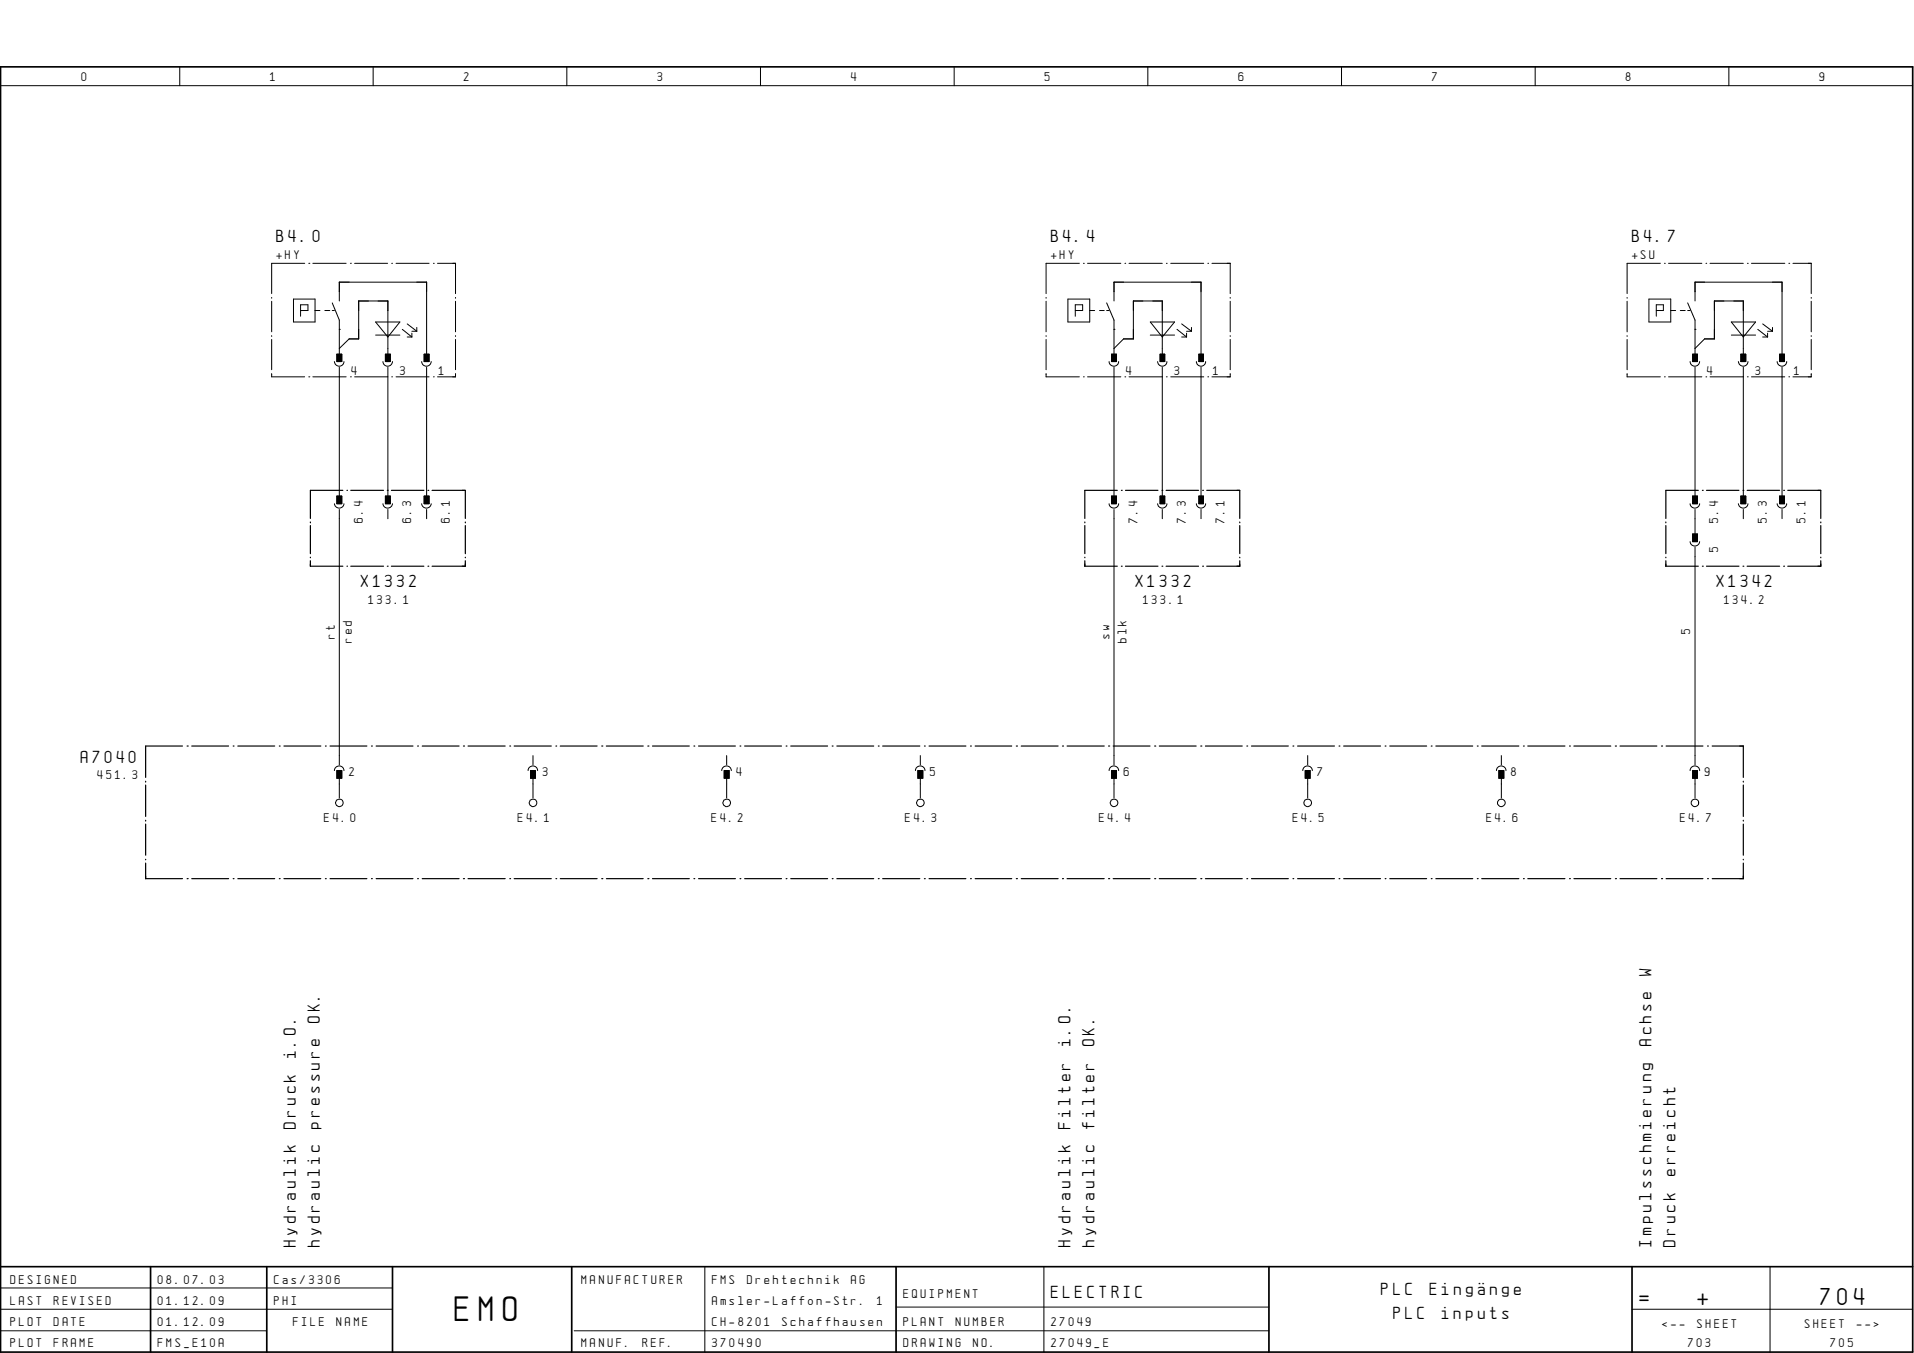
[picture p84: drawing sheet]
<svg xmlns="http://www.w3.org/2000/svg" width="297mm" height="210mm" viewBox="0 0 297 210" stroke-linecap="round" stroke-linejoin="round" font-family="sans-serif">
<defs><g id="words">
<text font-size="4.4" x="70.6" y="205">EMO</text>
<g font-size="3">
<text x="254.4" y="202.4">=</text>
<text x="263.4" y="202.4">+</text>
<text x="282.5" y="202.4">704</text>
</g>
<g font-size="2.2">
<text x="42.9" y="37.5">B4.0</text>
<text x="163.1" y="37.5">B4.4</text>
<text x="253.3" y="37.5">B4.7</text>
<text x="56" y="91.1">X1332</text>
<text x="176.2" y="91.1">X1332</text>
<text x="266.4" y="91.1">X1342</text>
<text x="12.5" y="118.3">A7040</text>
<text x="256.3" y="151.4" transform="rotate(-90 256.3 151.4)">W</text>
<text x="49.7" y="158.7" transform="rotate(-90 49.7 158.7)">OK.</text>
<text x="45.9" y="164.2" transform="rotate(-90 45.9 164.2)">i.O.</text>
<text x="166.2" y="162.3" transform="rotate(-90 166.2 162.3)">i.O.</text>
<text x="169.9" y="162.3" transform="rotate(-90 169.9 162.3)">OK.</text>
<text x="256.3" y="162.3" transform="rotate(-90 256.3 162.3)">Achse</text>
<text x="45.9" y="175.1" transform="rotate(-90 45.9 175.1)">Druck</text>
<text x="49.7" y="175.1" transform="rotate(-90 49.7 175.1)">pressure</text>
<text x="166.2" y="175.1" transform="rotate(-90 166.2 175.1)">Filter</text>
<text x="169.9" y="175.1" transform="rotate(-90 169.9 175.1)">filter</text>
<text x="260.1" y="182.5" transform="rotate(-90 260.1 182.5)">erreicht</text>
<text x="45.9" y="193.5" transform="rotate(-90 45.9 193.5)">Hydraulik</text>
<text x="49.7" y="193.5" transform="rotate(-90 49.7 193.5)">hydraulic</text>
<text x="166.2" y="193.5" transform="rotate(-90 166.2 193.5)">Hydraulik</text>
<text x="169.9" y="193.5" transform="rotate(-90 169.9 193.5)">hydraulic</text>
<text x="256.3" y="193.5" transform="rotate(-90 256.3 193.5)">Impulsschmierung</text>
<text x="260.1" y="193.5" transform="rotate(-90 260.1 193.5)">Druck</text>
<text x="163.1" y="201.3">ELECTRIC</text>
<text x="214.4" y="201">PLC</text>
<text x="221.9" y="201">Eing„nge</text>
<text x="216.3" y="204.6">PLC</text>
<text x="223.8" y="204.6">inputs</text>
</g>
<g font-size="1.6">
<text x="12.7" y="12.6">0</text>
<text x="41.9" y="12.6">1</text>
<text x="72" y="12.6">2</text>
<text x="102.1" y="12.6">3</text>
<text x="132.1" y="12.6">4</text>
<text x="162.1" y="12.6">5</text>
<text x="192.2" y="12.6">6</text>
<text x="222.2" y="12.6">7</text>
<text x="252.3" y="12.6">8</text>
<text x="282.4" y="12.6">9</text>
<text x="42.9" y="40.1">+HY</text>
<text x="163.1" y="40.1">+HY</text>
<text x="253.3" y="40.1">+SU</text>
<text x="54.6" y="58.1">4</text>
<text x="62.1" y="58.1">3</text>
<text x="68.1" y="58.1">1</text>
<text x="174.8" y="58.1">4</text>
<text x="182.3" y="58.1">3</text>
<text x="188.3" y="58.1">1</text>
<text x="265" y="58.1">4</text>
<text x="272.5" y="58.1">3</text>
<text x="278.5" y="58.1">1</text>
<text x="56.3" y="81.1" transform="rotate(-90 56.3 81.1)">6.4</text>
<text x="63.8" y="81.1" transform="rotate(-90 63.8 81.1)">6.3</text>
<text x="69.8" y="81.1" transform="rotate(-90 69.8 81.1)">6.1</text>
<text x="176.5" y="81.1" transform="rotate(-90 176.5 81.1)">7.4</text>
<text x="184" y="81.1" transform="rotate(-90 184 81.1)">7.3</text>
<text x="190" y="81.1" transform="rotate(-90 190 81.1)">7.1</text>
<text x="266.7" y="81.1" transform="rotate(-90 266.7 81.1)">5.4</text>
<text x="274.2" y="81.1" transform="rotate(-90 274.2 81.1)">5.3</text>
<text x="280.2" y="81.1" transform="rotate(-90 280.2 81.1)">5.1</text>
<text x="266.7" y="85.6" transform="rotate(-90 266.7 85.6)">5</text>
<text x="57.2" y="93.7">133.1</text>
<text x="177.4" y="93.7">133.1</text>
<text x="267.6" y="93.7">134.2</text>
<text x="51.9" y="99.1" transform="rotate(-90 51.9 99.1)">rt</text>
<text x="54.6" y="99.8" transform="rotate(-90 54.6 99.8)">red</text>
<text x="172.2" y="99.1" transform="rotate(-90 172.2 99.1)">sw</text>
<text x="174.8" y="99.8" transform="rotate(-90 174.8 99.8)">blk</text>
<text x="262.3" y="98.4" transform="rotate(-90 262.3 98.4)">5</text>
<text x="15.2" y="120.9">451.3</text>
<text x="54.2" y="120.4">2</text>
<text x="84.2" y="120.4">3</text>
<text x="114.3" y="120.4">4</text>
<text x="144.4" y="120.4">5</text>
<text x="174.4" y="120.4">6</text>
<text x="204.5" y="120.4">7</text>
<text x="234.5" y="120.4">8</text>
<text x="264.6" y="120.4">9</text>
<text x="50.3" y="127.5">E4.0</text>
<text x="80.4" y="127.5">E4.1</text>
<text x="110.4" y="127.5">E4.2</text>
<text x="140.5" y="127.5">E4.3</text>
<text x="170.6" y="127.5">E4.4</text>
<text x="200.6" y="127.5">E4.5</text>
<text x="230.7" y="127.5">E4.6</text>
<text x="260.7" y="127.5">E4.7</text>
<text x="1.6" y="199.1">DESIGNED</text>
<text x="1.6" y="202.4">LAST</text>
<text x="8.4" y="202.4">REVISED</text>
<text x="24.5" y="199.1">08.07.03</text>
<text x="24.5" y="202.4">01.12.09</text>
<text x="42.5" y="199.1">Cas/3306</text>
<text x="42.5" y="202.4">PHI</text>
<text x="90.3" y="199.1">MANUFACTURER</text>
<text x="110.5" y="202.4">Amsler-Laffon-Str.</text>
<text x="110.5" y="199.1">FMS</text>
<text x="115.9" y="199.1">Drehtechnik</text>
<text x="132.1" y="199.1">AG</text>
<text x="136.1" y="202.4">1</text>
<text x="140.2" y="201.3">EQUIPMENT</text>
<text x="1.6" y="205.7">PLOT</text>
<text x="1.6" y="209">PLOT</text>
<text x="8.4" y="205.7">DATE</text>
<text x="8.4" y="209">FRAME</text>
<text x="24.5" y="205.7">01.12.09</text>
<text x="24.5" y="209">FMS_E10A</text>
<text x="45.5" y="205.7">FILE</text>
<text x="52.2" y="205.7">NAME</text>
<text x="90.3" y="209">MANUF.</text>
<text x="99.7" y="209">REF.</text>
<text x="110.5" y="209">370490</text>
<text x="110.5" y="205.7">CH-8201</text>
<text x="121.4" y="205.7">Schaffhausen</text>
<text x="140.2" y="205.7">PLANT</text>
<text x="140.2" y="209">DRAWING</text>
<text x="148.3" y="205.7">NUMBER</text>
<text x="151" y="209">NO.</text>
<text x="163.1" y="205.7">27049</text>
<text x="163.1" y="209">27049_E</text>
<text x="258" y="206.1">&lt;--</text>
<text x="262" y="209">703</text>
<text x="263.4" y="206.1">SHEET</text>
<text x="280.1" y="206.1">SHEET</text>
<text x="284.1" y="209">705</text>
<text x="288.2" y="206.1">--&gt;</text>
</g>
</g></defs>
<g fill="none" stroke="#000" stroke-width=".16">
<path d="M.1 13.3h296.7M27.9 10.4v2.9M57.9 10.4v2.9M88 10.4v2.9M118 10.4v2.9M148.1 10.4v2.9M178.1 10.4v2.9M208.2 10.4v2.9M238.2 10.4v2.9M268.3 10.4v2.9M42.2 46.1v.2M42.2 46.7v4.8"/>
<path d="M42.2 52.1v.1M42.2 52.7v4.7M42.2 58v.5h5.1M45.5 46.4h3.4v3.6h-3.4zM46.6 48.2h1.2v-.9h-1.2v1.8M47.3 40.9h-5.1v4.7M47.9 58.5h.2M47.9 40.9h.2M48.6 58.5h5.1M48.6 40.9h5.1M48.9 48.2h.8M50.4 48.2h.8"/>
<path d="M51.6 47l1.1 2.7v5.8M51.6 48.2h.3M51.9 56.1a.74 .74 0 0 0 .7 .7 .74 .74 0 0 0 .8-.7M52.3 54.9h.7v1.2h-.7zM52.7 51.1h.1M52.7 46.7v-2.9h13.5v11.7M52.7 57v20.6M52.7 54.1l1.5-1.5h1.5v-5.9h4.5v8.8M54.4 58.5h.1M54.4 40.9h.1M55 58.5h5.2M55 40.9h5.2"/>
<path d="M58.3 50h3.8l-1.9 2.3zM58.3 52h3.8M59.4 56.1a.74 .74 0 0 0 .8 .7 .74 .74 0 0 0 .7-.7M59.8 54.9h.8v1.2h-.8zM60.2 57v20.6M60.8 58.5h.1M60.8 40.9h.1M61.5 58.5h5.1M61.5 40.9h5.1M62.4 51.1l1.5 1.2M63.2 52.3h.7M63.2 50.2l1.5 1.2"/>
<path d="M63.9 51.7v.6M63.9 51.4h.8M64.7 50.8v.6M65.4 56.1a.74 .74 0 0 0 .8 .7 .74 .74 0 0 0 .7-.7M65.8 54.9h.8v1.2h-.8zM66.2 57v20.6M67.3 58.5h.1M67.3 40.9h.1M67.9 40.9h2.8v4.7M70.7 58v.5h-2.8M70.7 46.1v.2M70.7 46.7v4.8"/>
<path d="M70.7 52.1v.1M70.7 52.7v4.7M162.3 58v.5h5.2M162.3 46.1v.2M162.3 46.7v4.8M162.3 52.1v.1M162.3 52.7v4.7M165.7 46.4h3.4v3.6h-3.4zM166.9 48.2h1.1v-.9h-1.1v1.8M167.5 40.9h-5.2v4.7M168.1 58.5h.2M168.1 40.9h.2"/>
<path d="M168.8 58.5h5.1M168.8 40.9h5.1M169.1 48.2h.8M170.6 48.2h.8M171.7 47l1.2 2.7v5.8M171.7 48.2h.4M172.1 56.1a.74 .74 0 0 0 .8 .7 .74 .74 0 0 0 .7-.7M172.5 54.9h.8v1.2h-.8zM172.9 51.1h.1M172.9 54.1l1.5-1.5h1.5v-5.9h4.5v8.8M172.9 46.7v-2.9h13.5v11.7M172.9 57v20.6"/>
<path d="M174.6 58.5h.1M174.6 40.9h.1M175.2 58.5h5.2M175.2 40.9h5.2M178.5 50h3.8l-1.9 2.3zM178.5 52h3.8M179.7 56.1a.72 .72 0 0 0 .7 .7 .72 .72 0 0 0 .7-.7M180 54.9h.8v1.2h-.8zM180.4 57v20.6M181 58.5h.1M181 40.9h.1M181.7 58.5h5.1"/>
<path d="M181.7 40.9h5.1M182.7 51.1l1.4 1.2M183.4 52.3h.7M183.4 50.2l1.5 1.2M184.1 51.4h.8M184.1 51.7v.6M184.9 50.8v.6M185.7 56.1a.72 .72 0 0 0 .7 .7 .72 .72 0 0 0 .7-.7M186.1 54.9h.7v1.2h-.7zM186.4 57v20.6M187.4 58.5h.2M187.4 40.9h.2"/>
<path d="M188.1 40.9h2.8v4.7M190.9 58v.5h-2.8M190.9 46.1v.2M190.9 46.7v4.8M190.9 52.1v.1M190.9 52.7v4.7M252.5 58v.5h5.2M252.5 46.1v.2M252.5 46.7v4.8M252.5 52.1v.1M252.5 52.7v4.7M255.9 46.4h3.4v3.6h-3.4z"/>
<path d="M257 48.2h1.1v-.9h-1.1v1.8M257.7 40.9h-5.2v4.7M258.3 58.5h.1M258.3 40.9h.1M258.9 58.5h5.2M258.9 40.9h5.2M259.3 48.2h.8M260.8 48.2h.7M261.9 47l1.2 2.7v5.8M261.9 48.2h.4M262.3 56.1a.74 .74 0 0 0 .7 .7 .74 .74 0 0 0 .8-.7M262.7 54.9h.7v1.2h-.7z"/>
<path d="M263.1 51.1h.1M263.1 54.1l1.4-1.5h1.6v-5.9h4.4v8.8M263.1 46.7v-2.9h13.5v11.7M263.1 57v20.6M264.7 58.5h.2M264.7 40.9h.2M265.4 58.5h5.1M265.4 40.9h5.1M268.7 50h3.8l-2 2.3zM268.7 52h3.8M269.8 56.1a.74 .74 0 0 0 .7 .7 .74 .74 0 0 0 .8-.7M270.2 54.9h.7v1.2h-.7z"/>
<path d="M270.5 57v20.6M271.2 58.5h.1M271.2 40.9h.1M271.8 58.5h5.2M271.8 40.9h5.2M272.8 51.1l1.5 1.2M273.6 52.3h.7M273.6 50.2l1.5 1.2M274.3 51.4h.8M274.3 51.7v.6M275.1 50.8v.6M275.8 56.1a.74 .74 0 0 0 .7 .7 .74 .74 0 0 0 .8-.7"/>
<path d="M276.2 54.9h.7v1.2h-.7zM276.6 57v20.6M277.6 58.5h.1M277.6 40.9h.1M278.3 40.9h2.8v4.7M281.1 58v.5h-2.8M281.1 46.1v.2M281.1 46.7v4.8M281.1 52.1v.1M281.1 52.7v4.7M51.9 78.1a.74 .74 0 0 0 .7 .7 .74 .74 0 0 0 .8-.7M52.3 77h.7v1.1h-.7z"/>
<path d="M52.7 79v39.7M59.4 78.1a.74 .74 0 0 0 .8 .7 .74 .74 0 0 0 .7-.7M59.8 77h.8v1.1h-.8zM60.2 79v1.5M65.4 78.1a.74 .74 0 0 0 .8 .7 .74 .74 0 0 0 .7-.7M65.8 77h.8v1.1h-.8zM66.2 79v1.5M172.1 78.1a.74 .74 0 0 0 .8 .7 .74 .74 0 0 0 .7-.7M172.5 77h.8v1.1h-.8zM172.9 79v39.7M179.7 78.1a.72 .72 0 0 0 .7 .7 .72 .72 0 0 0 .7-.7M180 77h.8v1.1h-.8z"/>
<path d="M180.4 79v1.5M185.7 78.1a.72 .72 0 0 0 .7 .7 .72 .72 0 0 0 .7-.7M186.1 77h.7v1.1h-.7zM186.4 79v1.5M262.3 78.1a.74 .74 0 0 0 .7 .7 .74 .74 0 0 0 .8-.7M262.7 77h.7v1.1h-.7zM263.1 79v4.4M269.8 78.1a.74 .74 0 0 0 .7 .7 .74 .74 0 0 0 .8-.7M270.2 77h.7v1.1h-.7zM270.5 79v1.5M275.8 78.1a.74 .74 0 0 0 .7 .7 .74 .74 0 0 0 .8-.7M276.2 77h.7v1.1h-.7z"/>
<path d="M276.6 79v1.5M262.3 84a.74 .74 0 0 0 .7 .7 .74 .74 0 0 0 .8-.7M262.7 82.8h.7v1.2h-.7zM263.1 84.9v33.8M51.9 119.5a.74 .74 0 0 1 .7-.7 .74 .74 0 0 1 .8 .7M52.3 119.5h.7v1.2h-.7zM82 119.5a.74 .74 0 0 1 .7-.7 .74 .74 0 0 1 .7 .7M82.3 119.5h.8v1.2h-.8zM82.7 117.2v1.5M112 119.5a.74 .74 0 0 1 .8-.7 .74 .74 0 0 1 .7 .7M112.4 119.5h.8v1.2h-.8zM112.8 117.2v1.5"/>
<path d="M142.1 119.5a.74 .74 0 0 1 .7-.7 .74 .74 0 0 1 .7 .7M142.4 119.5h.8v1.2h-.8zM142.8 117.2v1.5M172.1 119.5a.74 .74 0 0 1 .8-.7 .74 .74 0 0 1 .7 .7M172.5 119.5h.8v1.2h-.8zM202.2 119.5a.74 .74 0 0 1 .7-.7 .74 .74 0 0 1 .8 .7M202.6 119.5h.7v1.2h-.7zM202.9 117.2v1.5M232.2 119.5a.74 .74 0 0 1 .8-.7 .74 .74 0 0 1 .7 .7M232.6 119.5h.8v1.2h-.8zM233 117.2v1.5M262.3 119.5a.74 .74 0 0 1 .7-.7 .74 .74 0 0 1 .8 .7"/>
<path d="M262.7 119.5h.7v1.2h-.7zM52.7 120.1v3.7M82.7 120.1v3.7M112.8 120.1v3.7M142.8 120.1v3.7M172.9 120.1v3.7M202.9 120.1v3.7M233 120.1v3.7M263.1 120.1v3.7M.1 199.8h60.8M109.4 196.5v13.3M162 196.5v13.3"/>
<path d="M274.7 196.5v13.3M.1 203.1h60.8M.1 206.5h41.3M89.1 206.5h107.8M139.1 202.8h57.8M253.3 203.1h43.5"/>
<circle cx="52.7" cy="124.5" r=".59"/>
<circle cx="82.7" cy="124.5" r=".59"/>
<circle cx="112.8" cy="124.5" r=".59"/>
<circle cx="142.8" cy="124.5" r=".59"/>
<circle cx="172.9" cy="124.5" r=".59"/>
<circle cx="202.9" cy="124.5" r=".59"/>
<circle cx="233" cy="124.6" r=".59"/>
<circle cx="263.1" cy="124.6" r=".59"/>
</g>
<path d="M.1 10.4h296.7v199.4h-296.7zM.1 196.5h296.7M23.4 196.5v13.3M41.4 196.5v13.3M60.9 196.5v13.3M88.7 196.5v13.3M139.1 196.5v13.3M196.9 196.5v13.3M253.3 196.5v13.3" fill="none" stroke="#000" stroke-width=".26"/>
<g fill="none" stroke="#000" stroke-width=".19">
<path d="M53.2 76.1h-5v4.3M53.8 76.1h.1M54.4 76.1h5.1M60.1 76.1h.1M60.7 76.1h5.1M66.4 76.1h.1M67.1 76.1h5.1v4.3M173.4 76.1h-5v4.3M174 76.1h.2M174.7 76.1h5M180.3 76.1h.2M181 76.1h5"/>
<path d="M186.6 76.1h.2M187.3 76.1h5.1v4.3M263.6 76.1h-5.1v4.3M264.2 76.1h.1M264.8 76.1h5.1M270.5 76.1h.1M271.1 76.1h5.1M276.8 76.1h.1M277.4 76.1h5.2v4.3M48.2 81v.1M48.2 81.5v4.4M48.2 86.4v.1"/>
<path d="M48.2 87v.8h5M53.8 87.8h.1M54.4 87.8h5.1M60.1 87.8h.1M60.7 87.8h5.1M66.4 87.8h.1M72.2 87v.8h-5.1M72.2 81v.1M72.2 81.5v4.4M72.2 86.4v.1M168.4 87v.8h5M168.4 81v.1"/>
<path d="M168.4 81.5v4.4M168.4 86.4v.1M174 87.8h.2M174.7 87.8h5M180.3 87.8h.2M181 87.8h5M186.6 87.8h.2M192.4 87v.8h-5.1M192.4 81v.1M192.4 81.5v4.4M192.4 86.4v.1M258.5 87v.8h5.1"/>
<path d="M258.5 81v.1M258.5 81.5v4.4M258.5 86.4v.1M264.2 87.8h.1M264.8 87.8h5.1M270.5 87.8h.1M271.1 87.8h5.1M276.8 87.8h.1M282.6 87v.8h-5.2M282.6 81v.1M282.6 81.5v4.4M282.6 86.4v.1"/>
<path d="M28.3 115.7h-5.7v4.9M29 115.7h.2M29.8 115.7h5.7M36.2 115.7h.1M36.9 115.7h5.7M43.3 115.7h.2M44.1 115.7h5.7M50.5 115.7h.1M51.2 115.7h5.7M57.7 115.7h.1M58.4 115.7h5.7M64.8 115.7h.1"/>
<path d="M65.5 115.7h5.7M71.9 115.7h.2M72.6 115.7h5.8M79.1 115.7h.1M79.8 115.7h5.8M86.3 115.7h.1M86.9 115.7h5.8M93.4 115.7h.2M94.1 115.7h5.7M100.5 115.7h.2M101.3 115.7h5.7M107.7 115.7h.1"/>
<path d="M108.4 115.7h5.7M114.8 115.7h.2M115.6 115.7h5.7M122 115.7h.1M122.7 115.7h5.7M129.2 115.7h.1M129.9 115.7h5.7M136.3 115.7h.1M137 115.7h5.7M143.5 115.7h.1M144.2 115.7h5.7M150.6 115.7h.1"/>
<path d="M151.3 115.7h5.7M157.7 115.7h.2M158.5 115.7h5.7M164.9 115.7h.2M165.6 115.7h5.8M172 115.7h.2M172.8 115.7h5.7M179.2 115.7h.2M179.9 115.7h5.7M186.3 115.7h.2M187.1 115.7h5.7M193.5 115.7h.1"/>
<path d="M194.2 115.7h5.7M200.7 115.7h.1M201.4 115.7h5.7M207.8 115.7h.1M208.5 115.7h5.7M215 115.7h.1M215.7 115.7h5.7M222.1 115.7h.1M222.8 115.7h5.8M229.3 115.7h.1M230 115.7h5.7M236.4 115.7h.2"/>
<path d="M237.1 115.7h5.8M243.6 115.7h.1M244.3 115.7h5.7M250.7 115.7h.2M251.4 115.7h5.7M257.8 115.7h.2M258.6 115.7h5.7M265 115.7h.1M265.7 115.7h4.8v4.9M22.6 121.2v.1M22.6 121.8v4.9M22.6 127.3v.1"/>
<path d="M22.6 127.8v4.9M22.6 133.3v.1M22.6 133.9v2.4h5.7M29 136.3h.2M29.8 136.3h5.7M36.2 136.3h.1M36.9 136.3h5.7M43.3 136.3h.2M44.1 136.3h5.7M50.5 136.3h.1M51.2 136.3h5.7M57.7 136.3h.1"/>
<path d="M58.4 136.3h5.7M64.8 136.3h.1M65.5 136.3h5.7M71.9 136.3h.2M72.6 136.3h5.8M79.1 136.3h.1M79.8 136.3h5.8M86.3 136.3h.1M86.9 136.3h5.8M93.4 136.3h.2M94.1 136.3h5.7M100.5 136.3h.2"/>
<path d="M101.3 136.3h5.7M107.7 136.3h.1M108.4 136.3h5.7M114.8 136.3h.2M115.6 136.3h5.7M122 136.3h.1M122.7 136.3h5.7M129.2 136.3h.1M129.9 136.3h5.7M136.3 136.3h.1M137 136.3h5.7M143.5 136.3h.1"/>
<path d="M144.2 136.3h5.7M150.6 136.3h.1M151.3 136.3h5.7M157.7 136.3h.2M158.5 136.3h5.7M164.9 136.3h.2M165.6 136.3h5.8M172 136.3h.2M172.8 136.3h5.7M179.2 136.3h.2M179.9 136.3h5.7M186.3 136.3h.2"/>
<path d="M187.1 136.3h5.7M193.5 136.3h.1M194.2 136.3h5.7M200.7 136.3h.1M201.4 136.3h5.7M207.8 136.3h.1M208.5 136.3h5.7M215 136.3h.1M215.7 136.3h5.7M222.1 136.3h.1M222.8 136.3h5.8M229.3 136.3h.1"/>
<path d="M230 136.3h5.7M236.4 136.3h.2M237.1 136.3h5.8M243.6 136.3h.1M244.3 136.3h5.7M250.7 136.3h.2M251.4 136.3h5.7M257.8 136.3h.2M258.6 136.3h5.7M265 136.3h.1M270.5 133.9v2.4h-4.8M270.5 121.2v.1"/>
<path d="M270.5 121.8v4.9M270.5 127.3v.1M270.5 127.8v4.9M270.5 133.3v.1"/>
</g>
<g fill="#000">
<path d="M52.3 54.9h.7v1.2h-.7zM59.8 54.9h.8v1.2h-.8zM65.8 54.9h.8v1.2h-.8zM172.5 54.9h.8v1.2h-.8zM180 54.9h.8v1.2h-.8zM186.1 54.9h.7v1.2h-.7zM262.7 54.9h.7v1.2h-.7zM270.2 54.9h.7v1.2h-.7zM276.2 54.9h.7v1.2h-.7zM52.3 77h.7v1.1h-.7zM59.8 77h.8v1.1h-.8zM65.8 77h.8v1.1h-.8z"/>
<path d="M172.5 77h.8v1.1h-.8zM180 77h.8v1.1h-.8zM186.1 77h.7v1.1h-.7zM262.7 77h.7v1.1h-.7zM270.2 77h.7v1.1h-.7zM276.2 77h.7v1.1h-.7zM262.7 82.8h.7v1.2h-.7zM52.3 119.5h.7v1.2h-.7zM82.3 119.5h.8v1.2h-.8zM112.4 119.5h.8v1.2h-.8zM142.4 119.5h.8v1.2h-.8zM172.5 119.5h.8v1.2h-.8z"/>
<path d="M202.6 119.5h.7v1.2h-.7zM232.6 119.5h.8v1.2h-.8zM262.7 119.5h.7v1.2h-.7z"/>
</g>
<use href="#words"/>
</svg>
